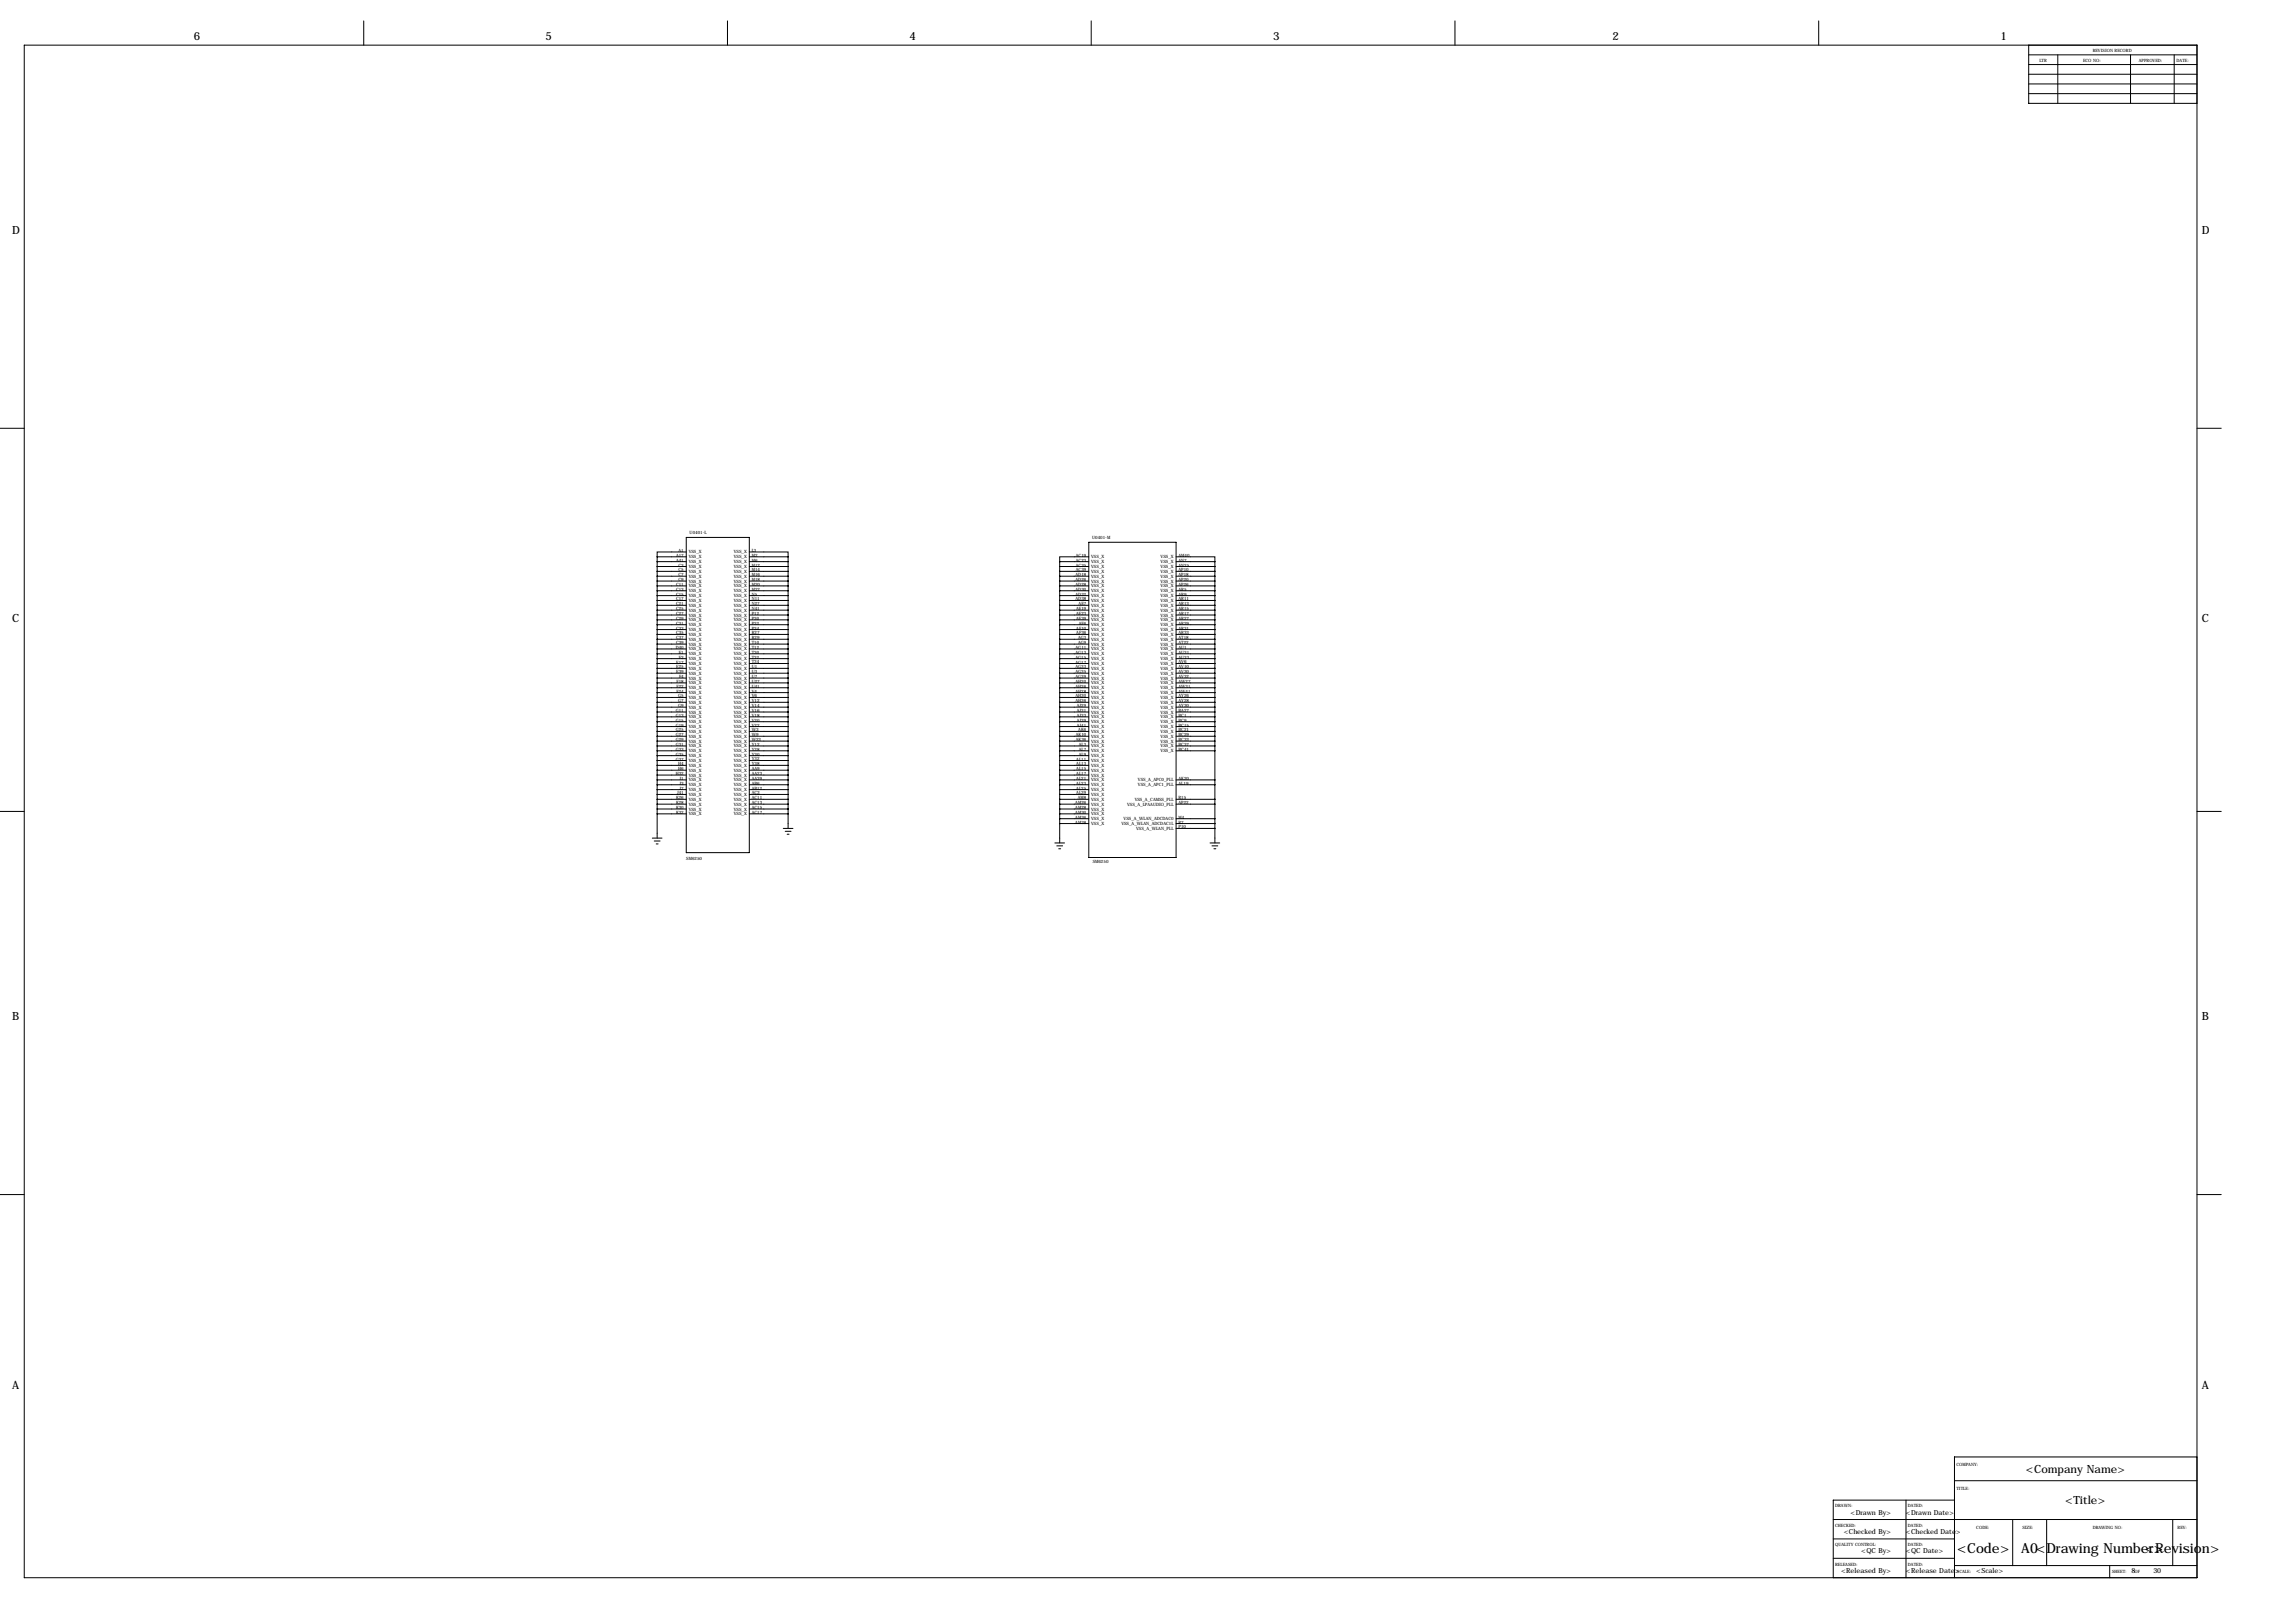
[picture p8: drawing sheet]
<svg xmlns="http://www.w3.org/2000/svg" width="1189mm" height="850mm" viewBox="0 0 1189 850" stroke-linecap="round" stroke-linejoin="round" font-family="sans-serif">
<defs><g id="words">
<g font-size="7.3">
<text x="1025" y="814">&lt;Code&gt;</text>
<text x="1059" y="814">A0&lt;Drawing Number&gt;</text>
<text x="1123" y="814">&lt;Revision&gt;</text>
</g>
<g font-size="5.9">
<text x="102" y="21">6</text>
<text x="286" y="21">5</text>
<text x="476" y="21">4</text>
<text x="667" y="21">3</text>
<text x="845" y="21">2</text>
<text x="1048" y="21">1</text>
<text x="6" y="123">D</text>
<text x="1153" y="123">D</text>
<text x="6" y="326">C</text>
<text x="1153" y="326">C</text>
<text x="6" y="534">B</text>
<text x="1153" y="534">B</text>
<text x="6" y="727">A</text>
<text x="1153" y="727">A</text>
<text x="1061" y="771">&lt;Company Name&gt;</text>
<text x="1082" y="788">&lt;Title&gt;</text>
</g>
<g font-size="3.6">
<text x="969" y="793">&lt;Drawn By&gt;</text>
<text x="998" y="793">&lt;Drawn Date&gt;</text>
<text x="966" y="803">&lt;Checked By&gt;</text>
<text x="998" y="803">&lt;Checked Date&gt;</text>
<text x="975" y="814">&lt;QC By&gt;</text>
<text x="998" y="814">&lt;QC Date&gt;</text>
<text x="964" y="824">&lt;Released By&gt;</text>
<text x="998" y="824">&lt;Release Date&gt;</text>
<text x="1035" y="824">&lt;Scale&gt;</text>
<text x="1116" y="824">8</text>
<text x="1128" y="824">30</text>
</g>
<g font-size="2.3">
<text x="1096" y="27">REVISION RECORD</text>
<text x="1068" y="33">LTR</text>
<text x="1091" y="33">ECO NO:</text>
<text x="1120" y="33">APPROVED:</text>
<text x="1140" y="33">DATE:</text>
<text x="361" y="280">U0401-L</text>
<text x="572" y="282">U0401-M</text>
<text x="354" y="292">A17</text>
<text x="355" y="289">A1</text>
<text x="361" y="290">VSS_X</text>
<text x="361" y="292">VSS_X</text>
<text x="384" y="290">VSS_X</text>
<text x="384" y="292">VSS_X</text>
<text x="394" y="292">M2</text>
<text x="394" y="289">L3</text>
<text x="563" y="292">AC19</text>
<text x="572" y="292">VSS_X</text>
<text x="608" y="292">VSS_X</text>
<text x="617" y="292">AM40</text>
<text x="354" y="294">A41</text>
<text x="355" y="297">C3</text>
<text x="355" y="299">C5</text>
<text x="361" y="295">VSS_X</text>
<text x="361" y="297">VSS_X</text>
<text x="384" y="295">VSS_X</text>
<text x="384" y="297">VSS_X</text>
<text x="394" y="294">M6</text>
<text x="394" y="297">M12</text>
<text x="394" y="299">M14</text>
<text x="563" y="294">AC23</text>
<text x="563" y="297">AC35</text>
<text x="563" y="299">AC39</text>
<text x="572" y="295">VSS_X</text>
<text x="572" y="297">VSS_X</text>
<text x="608" y="295">VSS_X</text>
<text x="608" y="297">VSS_X</text>
<text x="617" y="294">AN7</text>
<text x="617" y="297">AN25</text>
<text x="617" y="299">AP10</text>
<text x="355" y="302">C7</text>
<text x="355" y="304">C9</text>
<text x="361" y="300">VSS_X</text>
<text x="361" y="303">VSS_X</text>
<text x="361" y="305">VSS_X</text>
<text x="384" y="300">VSS_X</text>
<text x="384" y="303">VSS_X</text>
<text x="384" y="305">VSS_X</text>
<text x="394" y="302">M16</text>
<text x="394" y="304">M18</text>
<text x="563" y="302">AD18</text>
<text x="563" y="304">AD26</text>
<text x="572" y="300">VSS_X</text>
<text x="572" y="303">VSS_X</text>
<text x="572" y="305">VSS_X</text>
<text x="608" y="300">VSS_X</text>
<text x="608" y="303">VSS_X</text>
<text x="608" y="305">VSS_X</text>
<text x="617" y="302">AP18</text>
<text x="617" y="304">AP20</text>
<text x="354" y="307">C11</text>
<text x="354" y="309">C13</text>
<text x="354" y="312">C15</text>
<text x="361" y="308">VSS_X</text>
<text x="361" y="310">VSS_X</text>
<text x="384" y="308">VSS_X</text>
<text x="384" y="310">VSS_X</text>
<text x="394" y="307">M20</text>
<text x="394" y="309">M22</text>
<text x="394" y="312">N5</text>
<text x="563" y="309">AD30</text>
<text x="563" y="312">AD32</text>
<text x="563" y="307">AD28</text>
<text x="572" y="308">VSS_X</text>
<text x="572" y="310">VSS_X</text>
<text x="608" y="308">VSS_X</text>
<text x="608" y="310">VSS_X</text>
<text x="617" y="307">AP26</text>
<text x="617" y="309">AR5</text>
<text x="617" y="312">AR9</text>
<text x="354" y="314">C17</text>
<text x="354" y="317">C21</text>
<text x="361" y="313">VSS_X</text>
<text x="361" y="315">VSS_X</text>
<text x="361" y="318">VSS_X</text>
<text x="384" y="313">VSS_X</text>
<text x="384" y="315">VSS_X</text>
<text x="384" y="318">VSS_X</text>
<text x="394" y="314">N11</text>
<text x="394" y="317">N27</text>
<text x="563" y="314">AD38</text>
<text x="565" y="317">AE7</text>
<text x="572" y="313">VSS_X</text>
<text x="572" y="318">VSS_X</text>
<text x="572" y="315">VSS_X</text>
<text x="608" y="313">VSS_X</text>
<text x="608" y="315">VSS_X</text>
<text x="608" y="318">VSS_X</text>
<text x="617" y="314">AR11</text>
<text x="617" y="317">AR13</text>
<text x="354" y="320">C25</text>
<text x="354" y="322">C27</text>
<text x="361" y="320">VSS_X</text>
<text x="361" y="323">VSS_X</text>
<text x="384" y="320">VSS_X</text>
<text x="384" y="323">VSS_X</text>
<text x="394" y="320">N41</text>
<text x="394" y="322">P12</text>
<text x="564" y="320">AE19</text>
<text x="564" y="322">AE23</text>
<text x="572" y="320">VSS_X</text>
<text x="572" y="323">VSS_X</text>
<text x="608" y="320">VSS_X</text>
<text x="608" y="323">VSS_X</text>
<text x="617" y="320">AR15</text>
<text x="617" y="322">AR17</text>
<text x="354" y="325">C29</text>
<text x="354" y="327">C31</text>
<text x="354" y="330">C33</text>
<text x="361" y="325">VSS_X</text>
<text x="361" y="328">VSS_X</text>
<text x="384" y="325">VSS_X</text>
<text x="384" y="328">VSS_X</text>
<text x="394" y="325">P30</text>
<text x="394" y="327">P32</text>
<text x="394" y="330">P34</text>
<text x="564" y="325">AE39</text>
<text x="564" y="330">AF10</text>
<text x="565" y="327">AF6</text>
<text x="572" y="325">VSS_X</text>
<text x="572" y="328">VSS_X</text>
<text x="608" y="325">VSS_X</text>
<text x="608" y="328">VSS_X</text>
<text x="617" y="325">AR27</text>
<text x="617" y="327">AR29</text>
<text x="617" y="330">AR31</text>
<text x="354" y="332">C35</text>
<text x="354" y="335">C37</text>
<text x="361" y="331">VSS_X</text>
<text x="361" y="333">VSS_X</text>
<text x="361" y="336">VSS_X</text>
<text x="384" y="331">VSS_X</text>
<text x="384" y="333">VSS_X</text>
<text x="384" y="336">VSS_X</text>
<text x="394" y="332">R27</text>
<text x="394" y="335">R29</text>
<text x="564" y="332">AF36</text>
<text x="565" y="335">AG3</text>
<text x="572" y="336">VSS_X</text>
<text x="572" y="331">VSS_X</text>
<text x="572" y="333">VSS_X</text>
<text x="608" y="331">VSS_X</text>
<text x="608" y="333">VSS_X</text>
<text x="608" y="336">VSS_X</text>
<text x="617" y="332">AR33</text>
<text x="617" y="335">AT18</text>
<text x="354" y="340">D40</text>
<text x="354" y="337">C39</text>
<text x="361" y="338">VSS_X</text>
<text x="361" y="341">VSS_X</text>
<text x="384" y="338">VSS_X</text>
<text x="384" y="341">VSS_X</text>
<text x="394" y="337">T10</text>
<text x="394" y="340">T12</text>
<text x="563" y="340">AG11</text>
<text x="565" y="337">AG9</text>
<text x="572" y="338">VSS_X</text>
<text x="572" y="341">VSS_X</text>
<text x="608" y="338">VSS_X</text>
<text x="608" y="341">VSS_X</text>
<text x="617" y="337">AT22</text>
<text x="617" y="340">AU1</text>
<text x="354" y="347">E17</text>
<text x="356" y="342">E1</text>
<text x="356" y="345">E3</text>
<text x="361" y="343">VSS_X</text>
<text x="361" y="346">VSS_X</text>
<text x="384" y="343">VSS_X</text>
<text x="384" y="346">VSS_X</text>
<text x="394" y="342">T30</text>
<text x="394" y="345">T32</text>
<text x="394" y="347">T34</text>
<text x="563" y="342">AG13</text>
<text x="563" y="345">AG15</text>
<text x="563" y="347">AG17</text>
<text x="572" y="343">VSS_X</text>
<text x="572" y="346">VSS_X</text>
<text x="608" y="343">VSS_X</text>
<text x="608" y="346">VSS_X</text>
<text x="617" y="342">AU31</text>
<text x="617" y="345">AU33</text>
<text x="617" y="347">AV6</text>
<text x="354" y="350">E25</text>
<text x="354" y="353">E39</text>
<text x="361" y="348">VSS_X</text>
<text x="361" y="351">VSS_X</text>
<text x="361" y="353">VSS_X</text>
<text x="384" y="348">VSS_X</text>
<text x="384" y="351">VSS_X</text>
<text x="384" y="353">VSS_X</text>
<text x="394" y="350">U1</text>
<text x="394" y="353">U3</text>
<text x="563" y="350">AG33</text>
<text x="563" y="353">AG35</text>
<text x="571" y="348">VSS_X</text>
<text x="571" y="351">VSS_X</text>
<text x="571" y="353">VSS_X</text>
<text x="608" y="348">VSS_X</text>
<text x="608" y="351">VSS_X</text>
<text x="608" y="353">VSS_X</text>
<text x="617" y="350">AV10</text>
<text x="617" y="353">AV30</text>
<text x="354" y="358">F18</text>
<text x="356" y="355">F4</text>
<text x="361" y="356">VSS_X</text>
<text x="361" y="358">VSS_X</text>
<text x="384" y="356">VSS_X</text>
<text x="384" y="358">VSS_X</text>
<text x="394" y="355">U7</text>
<text x="394" y="358">U27</text>
<text x="563" y="355">AG39</text>
<text x="563" y="358">AH20</text>
<text x="571" y="356">VSS_X</text>
<text x="571" y="358">VSS_X</text>
<text x="608" y="356">VSS_X</text>
<text x="608" y="358">VSS_X</text>
<text x="617" y="355">AV32</text>
<text x="617" y="358">AW27</text>
<text x="354" y="360">F22</text>
<text x="354" y="363">F24</text>
<text x="355" y="365">G5</text>
<text x="361" y="361">VSS_X</text>
<text x="361" y="364">VSS_X</text>
<text x="384" y="361">VSS_X</text>
<text x="384" y="364">VSS_X</text>
<text x="394" y="360">U41</text>
<text x="394" y="363">V4</text>
<text x="394" y="365">V6</text>
<text x="563" y="360">AH26</text>
<text x="563" y="363">AH28</text>
<text x="563" y="365">AH30</text>
<text x="571" y="361">VSS_X</text>
<text x="571" y="364">VSS_X</text>
<text x="608" y="361">VSS_X</text>
<text x="608" y="364">VSS_X</text>
<text x="617" y="360">AW31</text>
<text x="617" y="363">AW41</text>
<text x="617" y="365">AY26</text>
<text x="355" y="368">G7</text>
<text x="355" y="370">G9</text>
<text x="361" y="366">VSS_X</text>
<text x="361" y="369">VSS_X</text>
<text x="361" y="371">VSS_X</text>
<text x="384" y="369">VSS_X</text>
<text x="384" y="371">VSS_X</text>
<text x="384" y="366">VSS_X</text>
<text x="394" y="368">V12</text>
<text x="394" y="370">V14</text>
<text x="563" y="368">AH36</text>
<text x="564" y="370">AJ29</text>
<text x="571" y="366">VSS_X</text>
<text x="571" y="371">VSS_X</text>
<text x="571" y="369">VSS_X</text>
<text x="608" y="366">VSS_X</text>
<text x="608" y="369">VSS_X</text>
<text x="608" y="371">VSS_X</text>
<text x="617" y="368">AY28</text>
<text x="617" y="370">AY30</text>
<text x="354" y="373">G11</text>
<text x="354" y="375">G13</text>
<text x="354" y="378">G15</text>
<text x="361" y="374">VSS_X</text>
<text x="361" y="376">VSS_X</text>
<text x="384" y="374">VSS_X</text>
<text x="384" y="376">VSS_X</text>
<text x="394" y="378">V20</text>
<text x="394" y="373">V16</text>
<text x="394" y="375">V18</text>
<text x="564" y="375">AJ33</text>
<text x="564" y="378">AJ39</text>
<text x="564" y="373">AJ31</text>
<text x="571" y="374">VSS_X</text>
<text x="571" y="376">VSS_X</text>
<text x="608" y="374">VSS_X</text>
<text x="608" y="376">VSS_X</text>
<text x="617" y="378">BC9</text>
<text x="617" y="373">BA27</text>
<text x="617" y="375">BC1</text>
<text x="354" y="381">G19</text>
<text x="354" y="383">G25</text>
<text x="361" y="379">VSS_X</text>
<text x="361" y="381">VSS_X</text>
<text x="361" y="384">VSS_X</text>
<text x="384" y="381">VSS_X</text>
<text x="384" y="384">VSS_X</text>
<text x="384" y="379">VSS_X</text>
<text x="394" y="383">W3</text>
<text x="394" y="381">V22</text>
<text x="564" y="381">AJ41</text>
<text x="565" y="383">AK6</text>
<text x="571" y="381">VSS_X</text>
<text x="571" y="379">VSS_X</text>
<text x="571" y="384">VSS_X</text>
<text x="608" y="379">VSS_X</text>
<text x="608" y="381">VSS_X</text>
<text x="608" y="384">VSS_X</text>
<text x="617" y="381">BC15</text>
<text x="617" y="383">BC21</text>
<text x="354" y="386">G27</text>
<text x="354" y="388">G29</text>
<text x="361" y="386">VSS_X</text>
<text x="361" y="389">VSS_X</text>
<text x="384" y="389">VSS_X</text>
<text x="384" y="386">VSS_X</text>
<text x="394" y="386">W9</text>
<text x="394" y="388">W23</text>
<text x="563" y="386">AK10</text>
<text x="563" y="388">AK36</text>
<text x="571" y="386">VSS_X</text>
<text x="571" y="389">VSS_X</text>
<text x="608" y="386">VSS_X</text>
<text x="608" y="389">VSS_X</text>
<text x="617" y="386">BC29</text>
<text x="617" y="388">BC33</text>
<text x="354" y="391">G31</text>
<text x="354" y="393">G33</text>
<text x="354" y="396">G35</text>
<text x="361" y="391">VSS_X</text>
<text x="361" y="394">VSS_X</text>
<text x="384" y="394">VSS_X</text>
<text x="384" y="391">VSS_X</text>
<text x="394" y="393">Y28</text>
<text x="394" y="396">Y30</text>
<text x="394" y="391">Y12</text>
<text x="565" y="391">AL3</text>
<text x="565" y="393">AL7</text>
<text x="565" y="396">AL9</text>
<text x="571" y="391">VSS_X</text>
<text x="571" y="394">VSS_X</text>
<text x="608" y="391">VSS_X</text>
<text x="608" y="394">VSS_X</text>
<text x="617" y="391">BC37</text>
<text x="617" y="393">BC41</text>
<text x="354" y="398">G37</text>
<text x="355" y="401">H4</text>
<text x="361" y="397">VSS_X</text>
<text x="361" y="399">VSS_X</text>
<text x="361" y="402">VSS_X</text>
<text x="384" y="402">VSS_X</text>
<text x="384" y="397">VSS_X</text>
<text x="384" y="399">VSS_X</text>
<text x="394" y="401">Y38</text>
<text x="394" y="398">Y32</text>
<text x="564" y="398">AL11</text>
<text x="564" y="401">AL13</text>
<text x="571" y="402">VSS_X</text>
<text x="571" y="397">VSS_X</text>
<text x="571" y="399">VSS_X</text>
<text x="354" y="406">H32</text>
<text x="355" y="403">H6</text>
<text x="361" y="404">VSS_X</text>
<text x="361" y="407">VSS_X</text>
<text x="384" y="404">VSS_X</text>
<text x="384" y="407">VSS_X</text>
<text x="394" y="403">AA9</text>
<text x="394" y="406">AA23</text>
<text x="564" y="406">AL17</text>
<text x="564" y="403">AL15</text>
<text x="571" y="404">VSS_X</text>
<text x="571" y="407">VSS_X</text>
<text x="356" y="408">J1</text>
<text x="356" y="411">J3</text>
<text x="356" y="414">J7</text>
<text x="361" y="409">VSS_X</text>
<text x="361" y="412">VSS_X</text>
<text x="384" y="409">VSS_X</text>
<text x="384" y="412">VSS_X</text>
<text x="394" y="411">AB6</text>
<text x="394" y="408">AA39</text>
<text x="394" y="414">AB12</text>
<text x="564" y="414">AL25</text>
<text x="564" y="408">AL21</text>
<text x="564" y="411">AL23</text>
<text x="571" y="412">VSS_X</text>
<text x="571" y="409">VSS_X</text>
<text x="596" y="409">VSS_A_APC0_PLL</text>
<text x="596" y="412">VSS_A_APC1_PLL</text>
<text x="617" y="408">AK20</text>
<text x="617" y="411">AL19</text>
<text x="354" y="419">K26</text>
<text x="355" y="416">J41</text>
<text x="361" y="414">VSS_X</text>
<text x="361" y="417">VSS_X</text>
<text x="361" y="419">VSS_X</text>
<text x="384" y="414">VSS_X</text>
<text x="384" y="417">VSS_X</text>
<text x="384" y="419">VSS_X</text>
<text x="394" y="416">AC3</text>
<text x="394" y="419">AC11</text>
<text x="564" y="416">AL39</text>
<text x="564" y="419">AM8</text>
<text x="571" y="417">VSS_X</text>
<text x="571" y="419">VSS_X</text>
<text x="571" y="414">VSS_X</text>
<text x="594" y="419">VSS_A_CAMSS_PLL</text>
<text x="617" y="419">R15</text>
<text x="354" y="421">K28</text>
<text x="354" y="424">K30</text>
<text x="361" y="422">VSS_X</text>
<text x="361" y="424">VSS_X</text>
<text x="384" y="422">VSS_X</text>
<text x="384" y="424">VSS_X</text>
<text x="394" y="421">AC13</text>
<text x="394" y="424">AC15</text>
<text x="563" y="421">AM26</text>
<text x="563" y="424">AM28</text>
<text x="571" y="422">VSS_X</text>
<text x="571" y="424">VSS_X</text>
<text x="590" y="422">VSS_A_LPAAUDIO_PLL</text>
<text x="617" y="421">AP22</text>
<text x="354" y="426">K32</text>
<text x="361" y="427">VSS_X</text>
<text x="384" y="427">VSS_X</text>
<text x="394" y="426">AC17</text>
<text x="563" y="426">AM30</text>
<text x="563" y="429">AM36</text>
<text x="563" y="431">AM38</text>
<text x="571" y="427">VSS_X</text>
<text x="571" y="430">VSS_X</text>
<text x="588" y="430">VSS_A_WLAN_ADCDAC0</text>
<text x="617" y="429">M4</text>
<text x="617" y="431">R7</text>
<text x="571" y="432">VSS_X</text>
<text x="587" y="432">VSS_A_WLAN_ADCDAC1L</text>
<text x="595" y="435">VSS_A_WLAN_PLL</text>
<text x="617" y="434">P10</text>
<text x="359" y="450">SM6250</text>
<text x="572" y="452">SM6250</text>
<text x="1025" y="768">COMPANY:</text>
<text x="1025" y="781">TITLE:</text>
<text x="961" y="789">DRAWN:</text>
<text x="999" y="789">DATED:</text>
<text x="961" y="800">CHECKED:</text>
<text x="999" y="800">DATED:</text>
<text x="1035" y="801">CODE:</text>
<text x="1059" y="801">SIZE:</text>
<text x="1096" y="801">DRAWING NO:</text>
<text x="1140" y="801">REV:</text>
<text x="961" y="810">QUALITY CONTROL:</text>
<text x="999" y="810">DATED:</text>
<text x="961" y="820">RELEASED:</text>
<text x="999" y="820">DATED:</text>
<text x="1025" y="824">SCALE:</text>
<text x="1106" y="824">SHEET:</text>
<text x="1118" y="824">OF</text>
</g>
</g></defs>
<g fill="none" stroke="#000" stroke-width=".52">
<path d="M190 11v13M381 11v13M572 11v13M762 11v13M952 11v13M13 24h1138v802h-1138zM1062 24v30h89M1062 39h89M1062 29h89M1062 34h89M1078 29v25M1116 29v25"/>
<path d="M1139 29v25M1062 44h89M1062 49h89M0 224h13M1151 224h12M344 292h15M344 294h15M344 297h15M344 299h15M344 292v147M359 289h-15v3M359 281h33v166h-33z"/>
<path d="M392 289h21v3M392 292h21M392 294h21M392 297h21M392 299h21M413 292v142M555 294h15M555 297h15M555 299h15M555 294v147M570 292h-15v2M570 284h46v165h-46z"/>
<path d="M616 292h20v2M616 294h20M616 297h20M616 299h20M636 294v147M344 302h15M344 304h15M344 307h15M344 309h15M344 312h15M344 314h15M344 317h15"/>
<path d="M344 320h15M392 302h21M392 304h21M392 307h21M392 309h21M392 312h21M392 314h21M392 317h21M392 320h21M555 302h15M555 304h15M555 307h15"/>
<path d="M555 309h15M555 312h15M555 314h15M555 317h15M555 320h15M616 302h20M616 304h20M616 307h20M616 309h20M616 312h20M616 314h20M616 317h20"/>
<path d="M616 320h20M344 322h15M344 325h15M344 327h15M344 330h15M344 332h15M344 335h15M344 337h15M344 340h15M392 322h21M392 325h21M392 327h21"/>
<path d="M392 330h21M392 332h21M392 335h21M392 337h21M392 340h21M555 322h15M555 325h15M555 327h15M555 330h15M555 332h15M555 335h15M555 337h15"/>
<path d="M555 340h15M616 322h20M616 325h20M616 327h20M616 330h20M616 332h20M616 335h20M616 337h20M616 340h20M344 342h15M344 345h15M344 347h15"/>
<path d="M344 350h15M344 353h15M344 355h15M344 358h15M392 342h21M392 345h21M392 347h21M392 350h21M392 353h21M392 355h21M392 358h21M555 342h15"/>
<path d="M555 345h15M555 347h15M555 350h15M555 353h15M555 355h15M555 358h15M616 342h20M616 345h20M616 347h20M616 350h20M616 353h20M616 355h20"/>
<path d="M616 358h20M344 360h15M344 363h15M344 365h15M344 368h15M344 370h15M344 373h15M344 375h15M344 378h15M392 360h21M392 363h21M392 365h21"/>
<path d="M392 368h21M392 370h21M392 373h21M392 375h21M392 378h21M555 360h15M555 363h15M555 365h15M555 368h15M555 370h15M555 373h15M555 375h15"/>
<path d="M555 378h15M616 360h20M616 363h20M616 365h20M616 368h20M616 370h20M616 373h20M616 375h20M616 378h20M344 381h15M344 383h15M344 386h15"/>
<path d="M344 388h15M344 391h15M344 393h15M344 396h15M344 398h15M392 381h21M392 383h21M392 386h21M392 388h21M392 391h21M392 393h21M392 396h21"/>
<path d="M392 398h21M555 381h15M555 383h15M555 386h15M555 388h15M555 391h15M555 393h15M555 396h15M555 398h15M616 381h20M616 383h20M616 386h20"/>
<path d="M616 388h20M616 391h20M616 393h20M344 401h15M344 403h15M344 406h15M344 408h15M344 411h15M344 414h15M344 416h15M344 419h15M392 401h21"/>
<path d="M392 403h21M392 406h21M392 408h21M392 411h21M392 414h21M392 416h21M392 419h21M555 401h15M555 403h15M555 406h15M555 408h15M555 411h15"/>
<path d="M555 414h15M555 416h15M555 419h15M616 408h20M616 411h20M616 419h20M0 425h13M342 439h5M344 421h15M344 424h15M344 426h15M392 421h21"/>
<path d="M392 424h21M392 426h21M410 434h5M411 435h3M412 437h1M555 421h15M555 424h15M555 426h15M555 429h15M555 431h15M616 421h20M616 429h20"/>
<path d="M616 431h20M616 434h20M1151 425h12M343 440h3M344 442h1M552 441h6M553 443h4M554 445h1M634 441h5M635 443h3M636 445h1M0 626h13"/>
<path d="M1151 626h12M1024 775h127M1151 763h-127v63M960 796h191M998 786v40M1024 786h-64v40M1054 796v24M1072 796v24M1138 796v24M960 806h64M960 816h64M1024 820h127"/>
<path d="M1105 820v6"/>
</g>
<use href="#words"/>
</svg>
